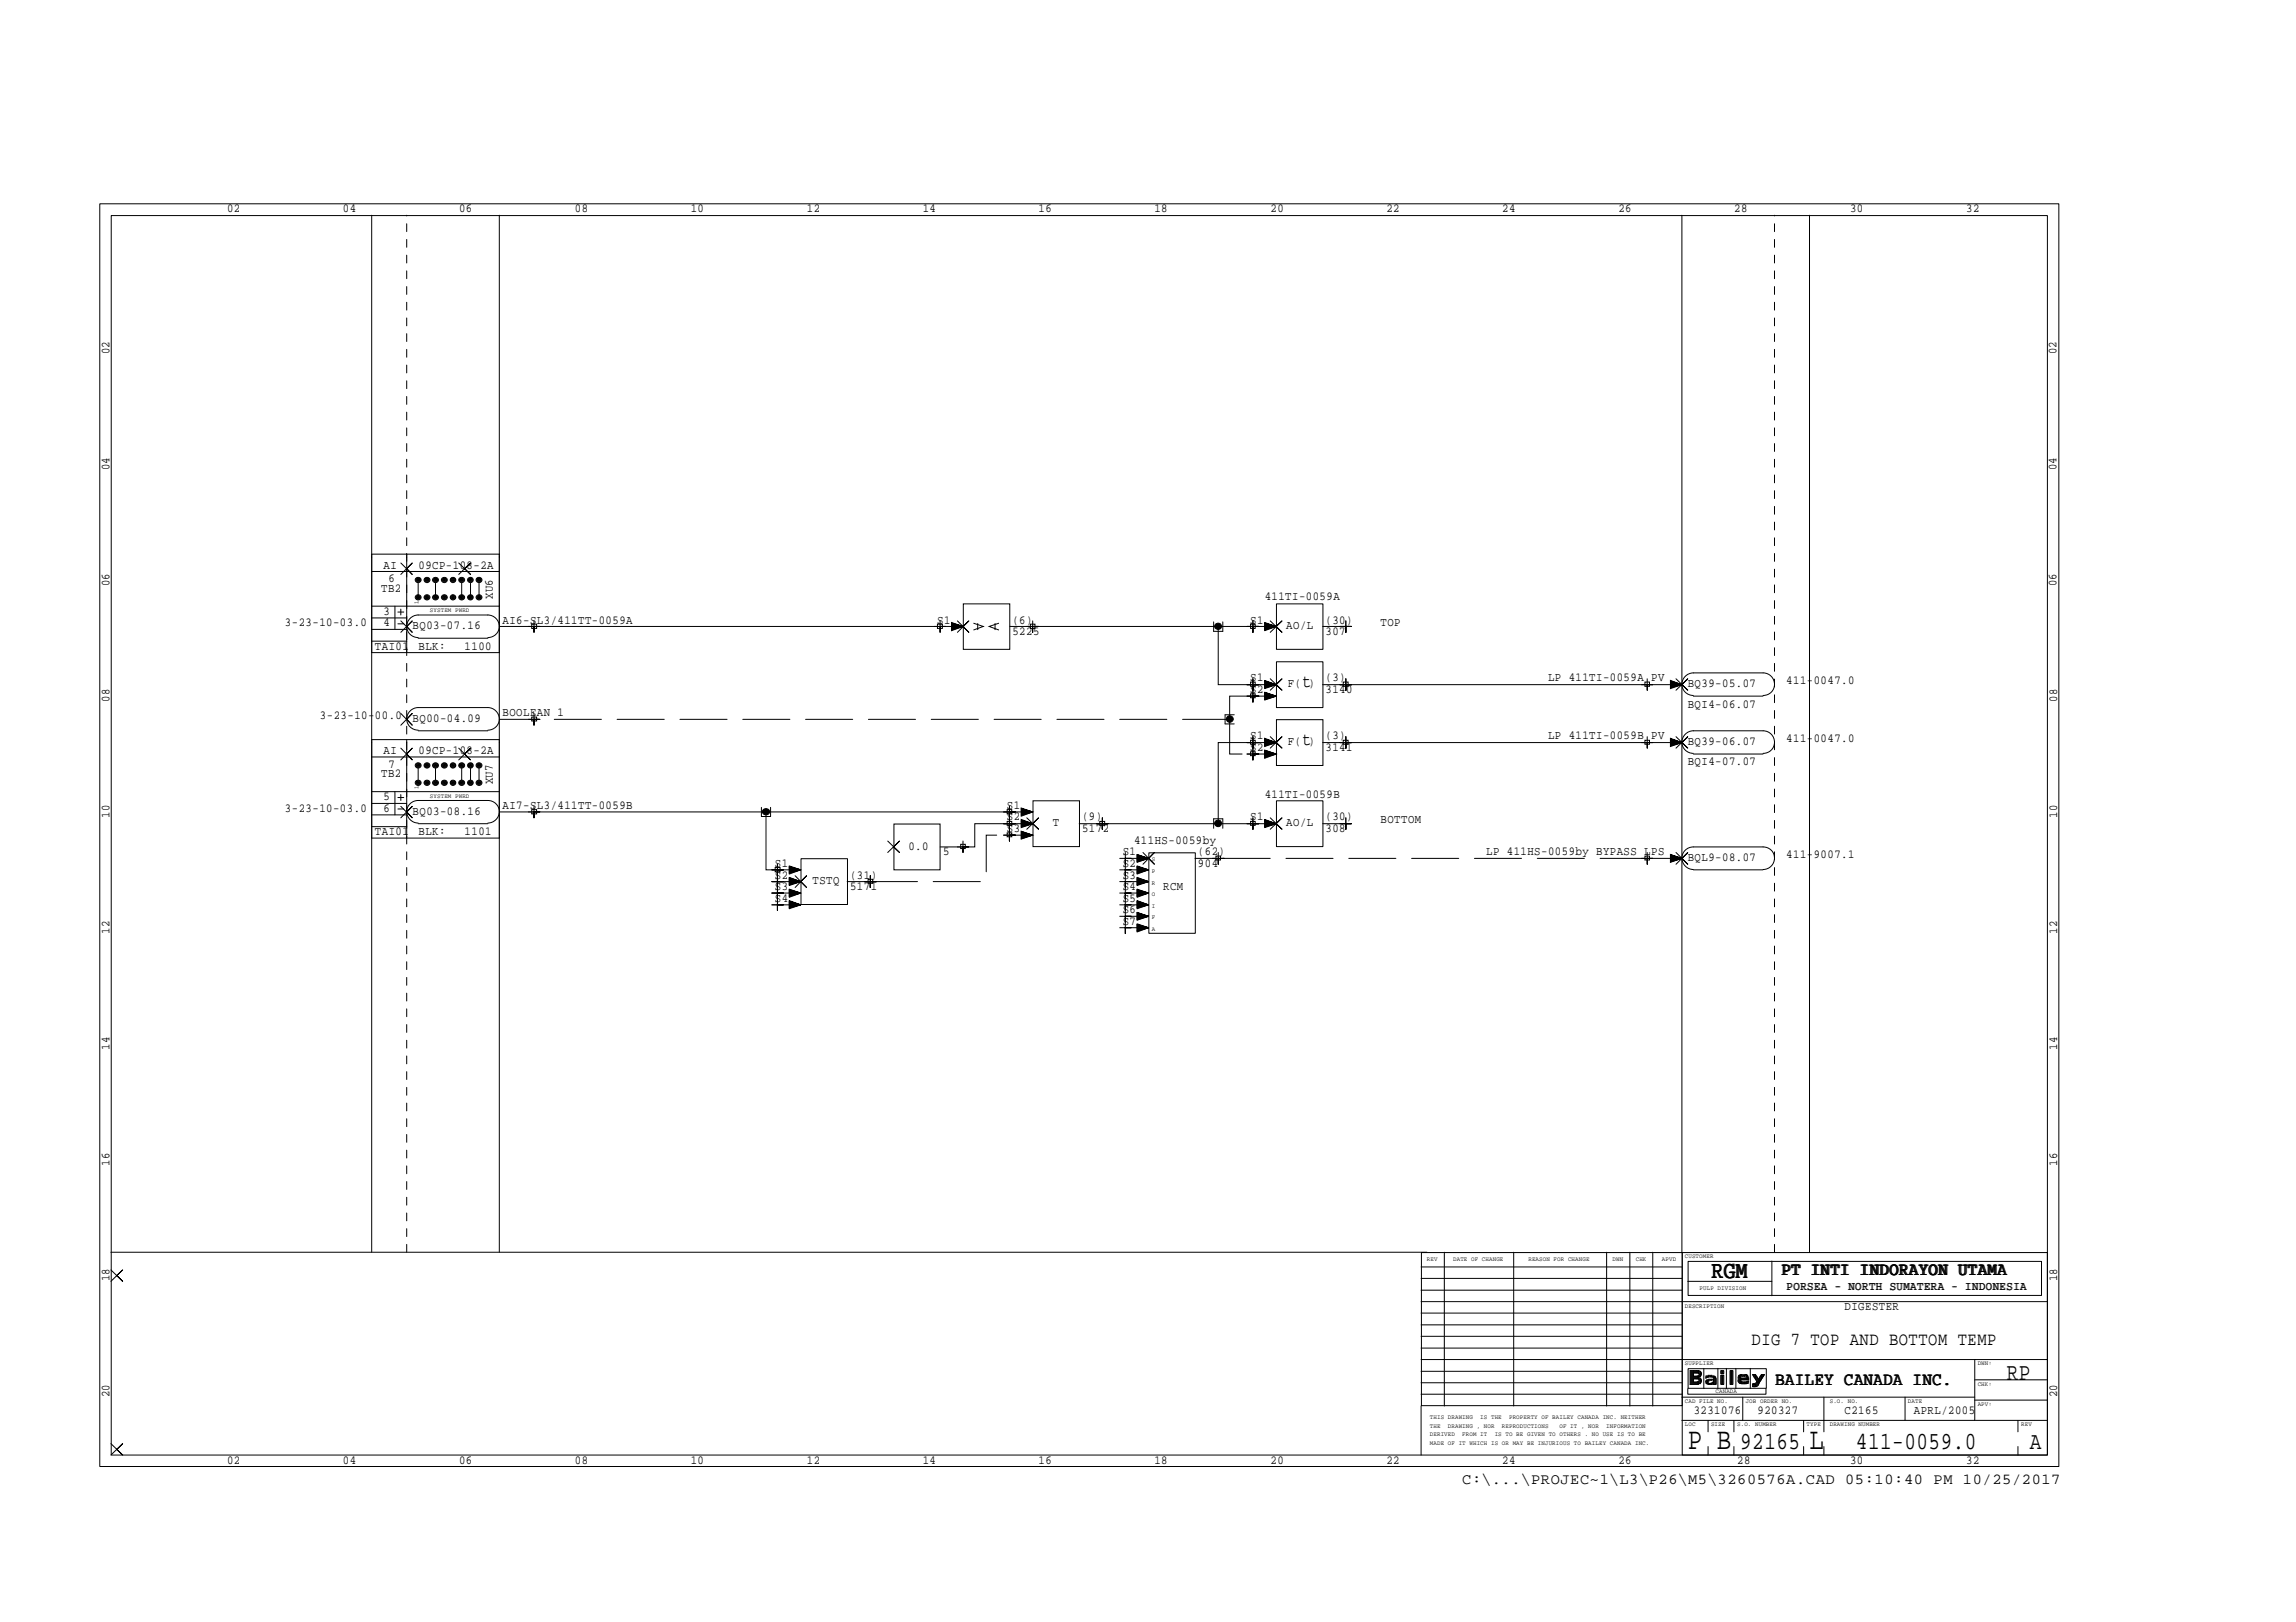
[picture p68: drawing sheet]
<svg xmlns="http://www.w3.org/2000/svg" width="297mm" height="210mm" viewBox="0 0 297 210" stroke-linecap="round" stroke-linejoin="round" font-family="sans-serif">
<defs><g id="words">
<g font-size="4">
<text x="218.4" y="187.5">P B</text>
<text x="234.1" y="187.5">L</text>
</g>
<g font-size="3.2">
<text x="221.4" y="165.4">RGM</text>
<text x="259.6" y="178.6">RP</text>
<text x="225.1" y="187.5">92165</text>
<text x="240.1" y="187.5">411-0059.0</text>
<text x="262.6" y="187.5">A</text>
</g>
<g font-size="2.4">
<text x="168.5" y="88.9">t</text>
<text x="168.5" y="96.4">t</text>
<text x="230.6" y="165.1">PT INTI INDORAYON UTAMA</text>
<text x="226.6" y="174">DIG 7 TOP AND BOTTOM TEMP</text>
<text x="229.7" y="179.3">BAILEY CANADA INC.</text>
</g>
<text font-size="2" x="189.2" y="192">C:\...\PROJEC~1\L3\P26\M5\3260576A.CAD 05:10:40 PM 10/25/2017</text>
<g font-size="1.6">
<text x="29.4" y="27.5">02</text>
<text x="44.4" y="27.5">04</text>
<text x="59.4" y="27.5">06</text>
<text x="74.4" y="27.5">08</text>
<text x="89.4" y="27.5">10</text>
<text x="104.4" y="27.5">12</text>
<text x="119.4" y="27.5">14</text>
<text x="134.4" y="27.5">16</text>
<text x="149.3" y="27.5">18</text>
<text x="164.4" y="27.5">20</text>
<text x="179.4" y="27.5">22</text>
<text x="194.3" y="27.5">24</text>
<text x="209.4" y="27.5">26</text>
<text x="224.4" y="27.5">28</text>
<text x="239.3" y="27.5">30</text>
<text x="254.4" y="27.5">32</text>
<text x="14.2" y="45.8" transform="rotate(-90 14.2 45.8)">02</text>
<text x="266.1" y="45.8" transform="rotate(-90 266.1 45.8)">02</text>
<text x="14.2" y="60.9" transform="rotate(-90 14.2 60.9)">04</text>
<text x="266.1" y="60.9" transform="rotate(-90 266.1 60.9)">04</text>
<text x="14.2" y="75.9" transform="rotate(-90 14.2 75.9)">06</text>
<text x="49.3" y="76.6">TB2</text>
<text x="49.6" y="73.6">AI</text>
<text x="50.2" y="75.4">6</text>
<text x="54.1" y="73.6">09CP-108-2A</text>
<text x="63.8" y="77.5" transform="rotate(-90 63.8 77.5)">XU6</text>
<text x="163.6" y="77.7">411TI-0059A</text>
<text x="266.1" y="75.9" transform="rotate(-90 266.1 75.9)">06</text>
<text x="36.9" y="81.1">3-23-10-03.0</text>
<text x="49.6" y="81.1">4</text>
<text x="49.6" y="79.6">3</text>
<text x="53.4" y="81.4">BQ03-07.16</text>
<text x="65" y="80.7">AI6-SL3/411TT-0059A</text>
<text x="121.2" y="80.7">S1</text>
<text x="131" y="80.7">(6)</text>
<text x="131" y="82.2">5225</text>
<text x="161.8" y="80.7">S1</text>
<text x="166.4" y="81.4">AO/L</text>
<text x="171.5" y="80.7">(30)</text>
<text x="171.5" y="82.2">307</text>
<text x="178.6" y="81.1">TOP</text>
<text x="48.5" y="84.1">TAI01</text>
<text x="54.1" y="84.1">BLK:</text>
<text x="60.1" y="84.1">1100</text>
<text x="161.8" y="89.7">S2</text>
<text x="161.8" y="88.2">S1</text>
<text x="166.6" y="88.9">F( )</text>
<text x="171.5" y="88.2">(3)</text>
<text x="171.5" y="89.7">3140</text>
<text x="200.3" y="88.2">LP 411TI-0059A PV</text>
<text x="218.4" y="88.9">BQ39-05.07</text>
<text x="231.1" y="88.6">411-0047.0</text>
<text x="14.2" y="90.8" transform="rotate(-90 14.2 90.8)">08</text>
<text x="41.4" y="93">3-23-10-00.0</text>
<text x="53.4" y="93.4">BQ00-04.09</text>
<text x="65" y="92.7">BOOLEAN 1</text>
<text x="161.8" y="95.7">S1</text>
<text x="171.5" y="95.7">(3)</text>
<text x="200.3" y="95.7">LP 411TI-0059B PV</text>
<text x="218.4" y="91.6">BQI4-06.07</text>
<text x="266.1" y="90.8" transform="rotate(-90 266.1 90.8)">08</text>
<text x="49.3" y="100.6">TB2</text>
<text x="49.6" y="97.6">AI</text>
<text x="50.2" y="99.4">7</text>
<text x="54.1" y="97.6">09CP-108-2A</text>
<text x="63.8" y="101.5" transform="rotate(-90 63.8 101.5)">XU7</text>
<text x="161.8" y="97.2">S2</text>
<text x="166.6" y="96.4">F( )</text>
<text x="171.5" y="97.2">3141</text>
<text x="218.4" y="99.1">BQI4-07.07</text>
<text x="218.4" y="96.4">BQ39-06.07</text>
<text x="231.1" y="96.1">411-0047.0</text>
<text x="14.2" y="105.8" transform="rotate(-90 14.2 105.8)">10</text>
<text x="36.9" y="105.1">3-23-10-03.0</text>
<text x="49.6" y="105.1">6</text>
<text x="49.6" y="103.5">5</text>
<text x="53.4" y="105.5">BQ03-08.16</text>
<text x="65" y="104.7">AI7-SL3/411TT-0059B</text>
<text x="130.3" y="107.7">S3</text>
<text x="130.3" y="106.2">S2</text>
<text x="130.3" y="104.7">S1</text>
<text x="136.2" y="106.9">T</text>
<text x="140" y="106.2">(9)</text>
<text x="140" y="107.7">5172</text>
<text x="161.8" y="106.2">S1</text>
<text x="163.6" y="103.2">411TI-0059B</text>
<text x="166.4" y="106.9">AO/L</text>
<text x="171.5" y="107.7">308</text>
<text x="171.5" y="106.2">(30)</text>
<text x="178.6" y="106.6">BOTTOM</text>
<text x="266.1" y="105.8" transform="rotate(-90 266.1 105.8)">10</text>
<text x="48.5" y="108.1">TAI01</text>
<text x="54.1" y="108.1">BLK:</text>
<text x="60.1" y="108.1">1101</text>
<text x="100.2" y="113.7">S2</text>
<text x="100.2" y="112.2">S1</text>
<text x="110" y="113.7">(31)</text>
<text x="117.5" y="109.9">0.0</text>
<text x="122" y="110.7">5</text>
<text x="145.2" y="113.7">S3</text>
<text x="145.2" y="112.2">S2</text>
<text x="145.2" y="110.7">S1</text>
<text x="146.7" y="109.2">411HS-0059by</text>
<text x="155" y="110.7">(62)</text>
<text x="155" y="112.2">904</text>
<text x="192.3" y="110.7">LP 411HS-0059by BYPASS LPS</text>
<text x="218.4" y="111.4">BQL9-08.07</text>
<text x="231.1" y="111.1">411-9007.1</text>
<text x="100.2" y="116.7">S4</text>
<text x="100.2" y="115.2">S3</text>
<text x="105.1" y="114.4">TSTQ</text>
<text x="110" y="115.2">5171</text>
<text x="145.2" y="119.7">S7</text>
<text x="145.2" y="118.2">S6</text>
<text x="145.2" y="116.7">S5</text>
<text x="145.2" y="115.2">S4</text>
<text x="150.5" y="115.2">RCM</text>
<text x="14.2" y="120.9" transform="rotate(-90 14.2 120.9)">12</text>
<text x="266.1" y="120.9" transform="rotate(-90 266.1 120.9)">12</text>
<text x="14.2" y="135.8" transform="rotate(-90 14.2 135.8)">14</text>
<text x="266.1" y="135.8" transform="rotate(-90 266.1 135.8)">14</text>
<text x="14.2" y="150.8" transform="rotate(-90 14.2 150.8)">16</text>
<text x="266.1" y="150.8" transform="rotate(-90 266.1 150.8)">16</text>
<text x="14.2" y="165.8" transform="rotate(-90 14.2 165.8)">18</text>
<text x="231.2" y="166.9">PORSEA - NORTH SUMATERA - INDONESIA</text>
<text x="266.1" y="165.8" transform="rotate(-90 266.1 165.8)">18</text>
<text x="238.6" y="169.5">DIGESTER</text>
<text x="14.2" y="180.8" transform="rotate(-90 14.2 180.8)">20</text>
<text x="219.1" y="183">3231076</text>
<text x="227.4" y="183">920327</text>
<text x="238.6" y="183">C2165</text>
<text x="247.6" y="183">APRL/2005</text>
<text x="266.1" y="180.8" transform="rotate(-90 266.1 180.8)">20</text>
<text x="29.4" y="189.4">02</text>
<text x="44.4" y="189.4">04</text>
<text x="59.4" y="189.4">06</text>
<text x="74.4" y="189.4">08</text>
<text x="89.4" y="189.4">10</text>
<text x="104.4" y="189.4">12</text>
<text x="119.4" y="189.4">14</text>
<text x="134.4" y="189.4">16</text>
<text x="149.3" y="189.4">18</text>
<text x="164.4" y="189.4">20</text>
<text x="179.4" y="189.4">22</text>
<text x="194.3" y="189.4">24</text>
<text x="209.4" y="189.4">26</text>
<text x="224.7" y="189.4">28</text>
<text x="239.3" y="189.4">30</text>
<text x="254.4" y="189.4">32</text>
</g>
<g font-size=".8">
<text x="54.1" y="78.1" transform="rotate(-90 54.1 78.1)">1</text>
<text x="55.6" y="79.2">SYSTEM PWRD</text>
<text x="54.1" y="102.1" transform="rotate(-90 54.1 102.1)">1</text>
<text x="55.6" y="103.3">SYSTEM PWRD</text>
<text x="149" y="113">P</text>
<text x="149" y="111.5">S</text>
<text x="149" y="119">F</text>
<text x="149" y="117.5">I</text>
<text x="149" y="116">O</text>
<text x="149" y="114.5">R</text>
<text x="149" y="120.5">A</text>
<text x="184.6" y="163.2">REV</text>
<text x="188" y="163.2">DATE OF CHANGE</text>
<text x="197.7" y="163.2">REASON FOR CHANGE</text>
<text x="208.6" y="163.2">DWN</text>
<text x="211.6" y="163.2">CHK</text>
<text x="215" y="163.2">APVD</text>
<text x="218" y="162.9">CUSTOMER</text>
<text x="219.9" y="167">PULP DIVISION</text>
<text x="218" y="169.2">DESCRIPTION</text>
<text x="218" y="176.7">SUPPLIER</text>
<text x="255.9" y="179.3">CHK:</text>
<text x="255.9" y="176.7">DWN:</text>
<text x="185" y="185.8">DERIVED</text>
<text x="185" y="184.7">THE</text>
<text x="185" y="183.6">THIS DRAWING</text>
<text x="187.3" y="184.7">DRAWING , NOR</text>
<text x="189.2" y="185.8">FROM IT</text>
<text x="191.5" y="183.6">IS THE</text>
<text x="193.4" y="185.8">IS TO BE GIVEN TO OTHERS . NO USE IS TO BE</text>
<text x="194.3" y="184.7">REPRODUCTIONS</text>
<text x="195.2" y="183.6">PROPERTY OF BAILEY CANADA INC. NEITHER</text>
<text x="201.8" y="184.7">OF IT , NOR</text>
<text x="207.8" y="184.7">INFORMATION</text>
<text x="218" y="184.6">LOC</text>
<text x="218" y="181.6">CAD FILE NO.</text>
<text x="221.4" y="184.6">SIZE</text>
<text x="222" y="180.3">CANADA</text>
<text x="224.7" y="184.6">S.O. NUMBER</text>
<text x="225.8" y="181.6">JOB ORDER NO.</text>
<text x="233.7" y="184.6">TYPE</text>
<text x="236.7" y="184.6">DRAWING NUMBER</text>
<text x="236.7" y="181.6">S.O. NO.</text>
<text x="246.8" y="181.6">DATE</text>
<text x="255.9" y="181.9">APV:</text>
<text x="261.5" y="184.6">REV</text>
<text x="185" y="187">MADE OF IT WHICH IS OR MAY BE INJURIOUS TO BAILEY CANADA INC.</text>
</g>
</g></defs>
<g fill="none" stroke="#000" stroke-width=".13">
<path d="M12.9 26.4h253.5v163.4h-253.5zM14.4 27.9h250.5v160.4h-250.5zM48.1 27.9v134.2M64.6 27.9v134.2M217.6 27.9v134.2M234.1 27.9v134.2M48.1 78.4h16.5M48.1 74h16.5M48.1 71.7h16.5M48.1 80h4.5M51.1 78.4v3M51.5 79.2h.7"/>
<path d="M51.9 72.9l1.4 1.4-.7-.7 .7-.7-1.4 1.4M51.9 78.8v.8M52.6 71.7v12.8M53.9 77.2h.4v.2h-.4zM53.9 74.9h.4v.3h-.4zM54 77.2h.1l.2 .1-.2 .1h-.1zM54 75h.2l.1 .1h-.3zM54 77.3h.2zM54 75l.2 .1zM54.1 75.5v1.5M55.1 77.2l.1-.1 .3 .2-.3 .2-.2-.2zM55.1 74.9h.3v.3h-.3l-.1-.1z"/>
<path d="M55.1 77.2h.2v.2h-.2zM55.1 75h.2v.1h-.2zM55.2 77.3h.1zM55.2 75l.1 .1zM56.2 77.2l.1-.1 .3 .2-.3 .2-.1-.1zM56.2 74.9h.3l.1 .2-.3 .1h-.1zM56.2 77.2h.1l.2 .1-.2 .1h-.1zM56.2 75h.3v.1h-.3zM56.3 77.3h.1zM56.3 75l.1 .1h-.1zM56.3 75.5v1.5M57.3 77.2h.3v.2h-.3z"/>
<path d="M57.3 74.9h.3v.3h-.3zM57.4 77.2h.2v.2h-.2zM57.4 75h.2v.1h-.2zM57.4 77.3h.2zM57.4 75l.2 .1zM58.4 77.2l.2-.1 .2 .2-.2 .2-.2-.2zM58.4 74.9h.4v.2l-.2 .1h-.2v-.1zM58.5 77.2h.1l.2 .1-.2 .1h-.1zM58.5 75h.2l.1 .1h-.3zM58.5 77.3h.2zM58.5 75l.2 .1h-.1zM59.3 72.9l1.6 1.4-.8-.7 .8-.7-1.6 1.4"/>
<path d="M59.6 77.2h.3v.2h-.3zM59.6 74.9h.3v.3h-.3zM59.6 77.2h.1l.2 .1-.2 .1-.1-.1zM59.6 75h.2l.1 .1h-.3zM59.6 77.3h.2zM59.7 75l.1 .1zM59.7 75.5v1.5M60.7 77.2l.2-.1 .2 .2-.2 .2-.3-.2zM60.7 74.9h.3v.3h-.3l-.1-.1zM60.8 77.2h.2v.2h-.2zM60.8 75h.2v.1h-.2zM60.8 77.3h.1z"/>
<path d="M60.8 75l.1 .1zM60.9 75.5v1.5M61.8 77.2h.3v.2h-.3zM61.8 74.9h.3v.3h-.3zM61.9 77.2h.1l.1 .1-.1 .1h-.1zM61.9 75h.2v.1h-.2zM61.9 77.3h.2zM61.9 75l.2 .1zM62 75.5v1.5M124.6 78.1h6v5.9h-6zM165.1 78.1h6.1v5.9h-6.1zM48.1 98h16.5"/>
<path d="M48.1 95.7h16.5M48.1 84.5h16.5M48.1 83h4.5M48.1 81.4h4.5M51.5 80.7h.7M51.9 92.3l1.4 1.6-.7-.8 .7-.8-1.4 1.6M51.9 96.8l1.4 1.5-.7-.7 .7-.8-1.4 1.5M51.9 80.3l1.4 1.5-.7-.7 .7-.8-1.4 1.5M52.6 95.7v12.8M53.9 98.9h.4v.3h-.4zM54 99h.2l.1 .1h-.3zM54 99l.2 .1z"/>
<path d="M54.1 94.5a1.46 1.46 0 0 1-1.5-1.5 1.46 1.46 0 0 1 1.5-1.4h9a1.46 1.46 0 0 1 1.5 1.4 1.46 1.46 0 0 1-1.5 1.5M54.1 82.5a1.46 1.46 0 0 1-1.5-1.5 1.46 1.46 0 0 1 1.5-1.4h9a1.46 1.46 0 0 1 1.5 1.4 1.46 1.46 0 0 1-1.5 1.5M54.1 94.6h9M54.1 99.4v1.6M54.1 82.6h9M55.1 98.9h.3v.3h-.3l-.1-.1zM55.1 99h.2v.1h-.2zM55.2 99l.1 .1zM56.2 98.9h.3l.1 .2-.3 .1h-.1zM56.2 99h.3v.1h-.3zM56.3 99l.1 .1h-.1zM56.3 99.4v1.6"/>
<path d="M57.3 98.9h.3v.3h-.3zM57.4 99h.2v.1h-.2zM57.4 99l.2 .1zM58.4 98.9h.4v.2l-.2 .1h-.2v-.1zM58.5 99h.2l.1 .1h-.3zM58.5 99l.2 .1h-.1zM59.3 96.8l1.6 1.5-.8-.7 .8-.8-1.6 1.5M59.6 98.9h.3v.3h-.3zM59.6 99h.2l.1 .1h-.3zM59.7 99l.1 .1zM59.7 99.4v1.6M60.7 98.9h.3v.3h-.3l-.1-.1z"/>
<path d="M60.8 99h.2v.1h-.2zM60.8 99l.1 .1zM60.9 99.4v1.6M61.8 98.9h.3v.3h-.3zM61.9 99h.2v.1h-.2zM61.9 99l.2 .1zM62 99.4v1.6M64.6 93.1h4.5M68.8 92.8h.6v.5h-.6zM68.8 80.8h.6v.5h-.6zM69.1 92.3v1.6v-.8h.7h-1.4M69.1 80.3v1.5v-.7h.7h-1.4"/>
<path d="M121.3 80.8h.6v.5h-.6zM121.6 80.3v1.5v-.7h.7h-1.4M123.1 81.4l1.5-.3-1.5 .4M123.1 81.3l1.5-.2-1.5 .3M123.1 81.2l1.5-.1-1.5 .1M123.1 81l1.5 .1h-60M123.1 80.9l1.5 .2-1.5-.2M123.1 80.7l1.5 .4-1.5-.3M123.1 80.6l1.5 .5-1.5 .5v-1l1.5 .5M123.9 80.3l1.4 1.5-.7-.7 .7-.8-1.4 1.5M125.9 80.6l1.3 .5-1.3 .4M126.5 80.6v.9"/>
<path d="M128.7 80.6v.9M129.2 80.6l-1.2 .5 1.2 .4M133.3 80.8h.6v.5h-.6zM133.6 80.3v1.5v-.7h.8h-1.6M157 80.5v1.2h1.2v-1.2M157.6 81.1v7.5h7.5l-1.5-.1M159.7 92.5h-1.2v1.2h1.2M161.8 88.3h.6v.5h-.6zM161.8 89.8h.6v.5h-.6zM161.8 95.8h.6v.5h-.6zM161.8 97.3h.6v.5h-.6zM161.8 80.8h.6v.5h-.6z"/>
<path d="M162.1 87.8v1.5v-.7h.8h-1.6M162.1 89.3v1.5v-.7h.8h-1.6M162.1 95.3v1.5v-.7h.8h-1.6M162.1 96.8v1.5v-.7h.8h-1.6M162.1 80.3v1.5v-.7h.8h-1.6M163.6 96l1.5 .1h-7.5v10.5M163.6 90.5l1.5-.4-1.5 .5M163.6 90.3l1.5-.2-1.5 .3M163.6 90.2l1.5-.1-1.5 .2M163.6 90l1.5 .1h-3M163.6 89.9l1.5 .2-1.5-.2M163.6 89.7l1.5 .4-1.5-.3"/>
<path d="M163.6 89.6l1.5 .5-1.5 .5v-1l1.5 .5M163.6 88.9l1.5-.3-1.5 .4M163.6 88.8l1.5-.2-1.5 .3M163.6 88.6h1.5l-1.5 .1M163.6 88.3l1.5 .3-1.5-.2M163.6 88.2l1.5 .4-1.5-.3M163.6 88.1l1.5 .5-1.5 .5v-1l1.5 .5M163.6 98l1.5-.4-1.5 .4M163.6 97.8l1.5-.2-1.5 .3M163.6 97.7l1.5-.1-1.5 .1M163.6 97.5l1.5 .1h-3M163.6 97.4l1.5 .2-1.5-.1"/>
<path d="M163.6 97.2l1.5 .4-1.5-.3M163.6 97.1l1.5 .5-1.5 .5v-1l1.5 .5M163.6 96.5l1.5-.4-1.5 .4M163.6 96.3l1.5-.2-1.5 .3M163.6 96.1h1.5l-1.5 .1M163.6 95.8l1.5 .3-1.5-.2M163.6 95.7l1.5 .4-1.5-.3M163.6 95.6l1.5 .5-1.5 .5v-1.1l1.5 .6M163.6 81.4l1.5-.3-1.5 .4M163.6 81.3l1.5-.2-1.5 .3M163.6 81.2l1.5-.1-1.5 .1M163.6 81l1.5 .1h-34.5"/>
<path d="M163.6 80.9l1.5 .2-1.5-.2M163.6 80.7l1.5 .4-1.5-.3M163.6 80.6l1.5 .5-1.5 .5v-1l1.5 .5M164.3 87.8l1.6 1.5-.8-.7 .8-.8-1.6 1.5M164.3 95.3l1.6 1.5-.8-.7 .8-.8-1.6 1.5M164.3 80.3l1.6 1.5-.8-.7 .8-.8-1.6 1.5M165.1 85.6h6.1v6h-6.1zM165.1 93.1h6.1v6h-6.1zM171.1 81.1h3M173.8 88.3h.6v.5h-.6zM173.8 95.8h.6v.5h-.6zM174.1 87.8v1.5v-.7h.7h-1.4"/>
<path d="M174.1 95.3v1.5v-.7h.7h-1.4M174.1 80.3v1.5v-.7h.7h-1.4M212.8 95.8h.6v.5h-.6zM212.8 88.3h.6v.5h-.6zM213.1 95.3v1.5v-.7h.7h-1.5M213.1 87.8v1.5v-.7h.7h-1.5M216.1 96.5l1.5-.4-1.5 .4M216.1 96.3l1.5-.2-1.5 .3M216.1 96.1h1.5l-1.5 .1M216.1 96l1.5 .1h-1.5M216.1 95.8l1.5 .3-1.5-.2M216.1 95.7l1.5 .4-1.5-.3"/>
<path d="M216.1 95.6l1.5 .5-1.5 .5v-1.1l1.5 .6h-46.5M216.1 88.9l1.5-.3-1.5 .4M216.1 88.8l1.5-.2-1.5 .3M216.1 88.6h1.5l-1.5 .1M216.1 88.5l1.5 .1h-1.5M216.1 88.3l1.5 .3-1.5-.2M216.1 88.2l1.5 .4-1.5-.3M216.1 88.1l1.5 .5-1.5 .5v-1l1.5 .5h-46.5M216.8 95.3l1.6 1.5-.8-.7 .8-.8-1.6 1.5M216.8 87.8l1.6 1.5-.8-.7 .8-.8-1.6 1.5M219.1 97.5a1.46 1.46 0 0 1-1.5-1.5 1.46 1.46 0 0 1 1.5-1.4h9a1.46 1.46 0 0 1 1.5 1.4 1.46 1.46 0 0 1-1.5 1.5M219.1 90a1.46 1.46 0 0 1-1.5-1.5 1.46 1.46 0 0 1 1.5-1.4h9a1.46 1.46 0 0 1 1.5 1.4 1.46 1.46 0 0 1-1.5 1.5"/>
<path d="M219.1 97.6h9M219.1 90.1h9M48.1 102.4h16.5M48.1 108.5h16.5M48.1 107h4.5M48.1 104h4.5M48.1 105.5h4.5M51.1 102.4v3.1M51.5 104.7h.7M51.5 103.2h.7M51.9 104.4l1.4 1.4-.7-.7 .7-.7-1.4 1.4M51.9 102.8v.8"/>
<path d="M53.9 101.2h.4v.2h-.4zM54 101.2h.2l.1 .1-.3 .1zM54 101.3h.2zM54.1 106.5a1.46 1.46 0 0 1-1.5-1.4 1.46 1.46 0 0 1 1.5-1.5h9a1.46 1.46 0 0 1 1.5 1.5 1.46 1.46 0 0 1-1.5 1.4M54.1 106.6h9M55.1 101.2h.3v.2h-.3l-.1-.1zM55.1 101.2h.2v.2h-.2zM55.2 101.3h.1zM56.2 101.2h.3l.1 .1-.3 .2-.1-.1zM56.2 101.2h.3v.1l-.3 .1zM56.3 101.3h.1h-.1zM57.3 101.2h.3v.2h-.3z"/>
<path d="M57.4 101.2h.2v.2h-.2zM57.4 101.3h.2zM58.4 101.2h.4v.1l-.2 .2-.2-.1v-.1zM58.5 101.2h.2l.1 .1-.3 .1zM58.5 101.3h.2h-.1zM59.6 101.2h.3v.2h-.3zM59.6 101.2h.2l.1 .1-.3 .1zM59.7 101.3h.1zM60.7 101.2h.3v.2h-.3l-.1-.1zM60.8 101.2h.2v.2h-.2zM60.8 101.3h.1zM61.8 101.2h.3v.2h-.3z"/>
<path d="M61.9 101.2h.2v.1l-.2 .1zM61.9 101.3h.2zM68.8 104.8h.6v.5h-.6zM69.1 104.4v1.4v-.7h.7h-1.4M98.5 104.5v1.2h1.2v-1.2M99.1 105.1v7.5h4.5l-1.5-.1M100.3 112.3h.6v.5h-.6zM100.6 113.3v1.6v-.8h.7h-1.4M100.6 111.8v1.5v-.7h.7h-1.4M100.6 114.9v1.4v-.7h.7h-1.4M100.6 116.3v1.5v-.7h.7h-1.4M102.1 117.4l1.5-.3-1.5 .4"/>
<path d="M102.1 117.3l1.5-.2-1.5 .3M102.1 117.1h1.5l-1.5 .1M102.1 117l1.5 .1h-3M102.1 116.8l1.5 .3-1.5-.2M102.1 116.7l1.5 .4-1.5-.3M102.1 116.6l1.5 .5-1.5 .5v-1.1l1.5 .6M102.1 112.9l1.5-.3-1.5 .4M102.1 112.8l1.5-.2-1.5 .3M102.1 112.6h1.5l-1.5 .1M102.1 112.4l1.5 .2-1.5-.2M102.1 112.2l1.5 .4-1.5-.3M102.1 112.1l1.5 .5-1.5 .5v-1l1.5 .5"/>
<path d="M102.1 116l1.5-.4-1.5 .4M102.1 115.8l1.5-.2-1.5 .3M102.1 115.7l1.5-.1-1.5 .1M102.1 115.5l1.5 .1h-3M102.1 115.4l1.5 .2-1.5-.2M102.1 115.2l1.5 .4-1.5-.3M102.1 115.1l1.5 .5-1.5 .5v-1l1.5 .5M102.1 114.5l1.5-.4-1.5 .4M102.1 114.3l1.5-.2-1.5 .3M102.1 114.2l1.5-.1-1.5 .1M102.1 114l1.5 .1h-3M102.1 113.8l1.5 .3-1.5-.2"/>
<path d="M102.1 113.7l1.5 .4-1.5-.3M102.1 113.6l1.5 .5-1.5 .5v-1.1l1.5 .6M102.9 113.3l1.4 1.6-.7-.8 .7-.8-1.4 1.6M103.6 111.1h6v6h-6zM109.6 114.1h3M112.3 113.8h.6v.5h-.6zM112.6 113.3v1.6v-.8h.8h-1.6M114.8 108.8l1.6 1.5-.8-.7 .8-.8-1.6 1.5M115.7 106.6h5.9v6h-5.9zM124.3 109.3h.6v.5h-.6zM124.6 108.8v1.5v-.7h.7h-1.4M130.3 104.8h.6v.5h-.6z"/>
<path d="M130.3 106.3h.6v.5h-.6zM130.3 107.8h.6v.5h-.6zM130.6 105.8v1.5v-.7h.8h-1.6M130.6 104.4v1.4v-.7h.8h-1.6M130.6 107.3v1.5v-.7h.8h-1.6M132.1 106.5l1.5 .1h-7.5v3h-4.5M132.1 105.5l1.5-.4-1.5 .4M132.1 105.3l1.5-.2-1.5 .3M132.1 105.2l1.5-.1-1.5 .1M132.1 105l1.5 .1h-69M132.1 104.9l1.5 .2-1.5-.2M132.1 104.7l1.5 .4-1.5-.3"/>
<path d="M132.1 104.6l1.5 .5-1.5 .5v-1l1.5 .5M132.1 108.5l1.5-.4-1.5 .4M132.1 108.3l1.5-.2-1.5 .3M132.1 108.2l1.5-.1-1.5 .1M132.1 108l1.5 .1h-3M132.1 107.9l1.5 .2-1.5-.2M132.1 107.7l1.5 .4-1.5-.3M132.1 107.6l1.5 .5-1.5 .5v-1l1.5 .5M132.1 107l1.5-.4-1.5 .4M132.1 106.8l1.5-.2-1.5 .3M132.1 106.6h1.5l-1.5 .1M132.1 106.3l1.5 .3-1.5-.2"/>
<path d="M132.1 106.2l1.5 .4-1.5-.3M132.1 106.1l1.5 .5-1.5 .5v-1.1l1.5 .6M132.8 105.8l1.6 1.5-.8-.7 .8-.8-1.6 1.5M133.6 103.6h6.1v6h-6.1zM142.3 106.3h.6v.5h-.6zM142.6 105.8v1.5v-.7h.7h-1.4M145.6 110.3v1.5v-.7h.7h-1.4M145.6 111.8v1.5v-.7h.7h-1.4M145.6 113.3v1.6v-.8h.7h-1.4M145.6 114.9v1.4v-.7h.7h-1.4M145.6 116.3v1.5v-.7h.7h-1.4M145.6 117.8v1.5v-.7h.7h-1.4"/>
<path d="M145.6 119.3v1.5v-.7h.7h-1.4M147.1 119.8l1.5 .3-1.5-.2M147.1 119.7l1.5 .4-1.5-.3M147.1 119.6l1.5 .5-1.5 .5v-1.1l1.5 .6M147.1 119l1.5-.4-1.5 .4M147.1 118.8l1.5-.2-1.5 .3M147.1 118.7l1.5-.1-1.5 .1M147.1 118.5l1.5 .1h-3M147.1 118.4l1.5 .2-1.5-.2M147.1 118.2l1.5 .4-1.5-.3M147.1 118.1l1.5 .5-1.5 .5v-1l1.5 .5M147.1 117.4l1.5-.3-1.5 .4"/>
<path d="M147.1 117.3l1.5-.2-1.5 .3M147.1 117.1h1.5l-1.5 .1M147.1 117l1.5 .1h-3M147.1 116.8l1.5 .3-1.5-.2M147.1 116.7l1.5 .4-1.5-.3M147.1 116.6l1.5 .5-1.5 .5v-1.1l1.5 .6M147.1 116l1.5-.4-1.5 .4M147.1 115.8l1.5-.2-1.5 .3M147.1 115.7l1.5-.1-1.5 .1M147.1 115.5l1.5 .1h-3M147.1 115.4l1.5 .2-1.5-.2M147.1 115.2l1.5 .4-1.5-.3"/>
<path d="M147.1 115.1l1.5 .5-1.5 .5v-1l1.5 .5M147.1 114.5l1.5-.4-1.5 .4M147.1 114.3l1.5-.2-1.5 .3M147.1 114.2l1.5-.1-1.5 .1M147.1 114l1.5 .1h-3M147.1 113.8l1.5 .3-1.5-.2M147.1 113.7l1.5 .4-1.5-.3M147.1 113.6l1.5 .5-1.5 .5v-1.1l1.5 .6M147.1 112.9l1.5-.3-1.5 .4M147.1 112.8l1.5-.2-1.5 .3M147.1 112.6h1.5l-1.5 .1M147.1 112.5l1.5 .1h-3"/>
<path d="M147.1 112.4l1.5 .2-1.5-.2M147.1 112.2l1.5 .4-1.5-.3M147.1 112.1l1.5 .5-1.5 .5v-1l1.5 .5M147.1 111.5l1.5-.4-1.5 .4M147.1 111.3l1.5-.2-1.5 .3M147.1 111.2l1.5-.1-1.5 .1M147.1 111l1.5 .1h-3M147.1 110.9l1.5 .2-1.5-.2M147.1 110.7l1.5 .4-1.5-.3M147.1 110.6l1.5 .5-1.5 .5v-1l1.5 .5M147.9 110.3l1.4 1.5-.7-.7 .7-.8-1.4 1.5M148.6 110.4h6v10.4h-6z"/>
<path d="M154.6 111.1h3M157 107.2v-1.2h1.2v1.2M157.3 110.8h.6v.5h-.6zM157.6 110.3v1.5v-.7h.8h-1.6M161.8 106.3h.6v.5h-.6zM162.1 105.8v1.5v-.7h.8h-1.6M163.6 107l1.5-.4-1.5 .4M163.6 106.8l1.5-.2-1.5 .3M163.6 106.6h1.5l-1.5 .1M163.6 106.5l1.5 .1h-25.5M163.6 106.3l1.5 .3-1.5-.2M163.6 106.2l1.5 .4-1.5-.3"/>
<path d="M163.6 106.1l1.5 .5-1.5 .5v-1.1l1.5 .6M164.3 105.8l1.6 1.5-.8-.7 .8-.8-1.6 1.5M165.1 103.6h6.1v6h-6.1zM171.1 106.6h3M174.1 105.8v1.5v-.7h.7h-1.4M212.8 110.8h.6v.5h-.6zM213.1 110.3v1.5v-.7h.7h-1.5M216.1 111.5l1.5-.4-1.5 .4M216.1 111.3l1.5-.2-1.5 .3M216.1 111.2l1.5-.1-1.5 .1M216.1 111l1.5 .1h-1.5M216.1 110.9l1.5 .2-1.5-.2"/>
<path d="M216.1 110.7l1.5 .4-1.5-.3M216.1 110.6l1.5 .5-1.5 .5v-1l1.5 .5h-4.5M216.8 110.3l1.6 1.5-.8-.7 .8-.8-1.6 1.5M219.1 112.5a1.46 1.46 0 0 1-1.5-1.4 1.46 1.46 0 0 1 1.5-1.5h9a1.46 1.46 0 0 1 1.5 1.5 1.46 1.46 0 0 1-1.5 1.4M219.1 112.6h9M147.1 120.4l1.5-.3-1.5 .4M147.1 120.3l1.5-.2-1.5 .3M147.1 120.1h1.5l-1.5 .1M147.1 120l1.5 .1h-3M14.3 164.3l1.6 1.5-.8-.7 .8-.8-1.6 1.5M14.3 162.1h170.3M183.9 178.9h33.7"/>
<path d="M183.9 177.5h33.7M183.9 175.9h80.9M183.9 174.5h33.7M183.9 172.9h33.7M183.9 171.4h33.7M183.9 169.9h33.7M183.9 168.4h80.9M183.9 167h33.7M183.9 165.4h33.7M183.9 164h33.7M183.9 162.1h33.7v19.8h-33.7zM186.9 162.1v19.8"/>
<path d="M195.8 162.1v19.8M207.9 162.1v19.8M210.9 162.1v19.8M213.8 162.1v19.8M217.6 162.1h47.3v26.2h-47.3zM218.4 179.7v.7h10.1v-.7M218.4 165.8h10.8M218.4 163.2h45.7v4.4h-45.7zM218.4 177.1h10.1v2.6h-10.1zM218.7 177.4v1.8M218.8 177.4v1.8M218.9 177.4v1.8"/>
<path d="M219 177.4v1.8M219.1 177.4v1.8M219.2 177.4v.3M219.2 178.1v.3M219.2 178.9v.3M219.3 177.4v.3M219.3 178.1v.3M219.3 178.9v.3M219.4 177.4v.3M219.4 178.1v.3M219.4 178.9v.3M219.5 177.4v.3"/>
<path d="M219.5 178.1v.3M219.5 178.9v.3M219.6 177.7h-.5v.4h.5v.3M219.6 178.4h-.5v.5h.5v.3M219.6 178.4l.2 .2-.2 .2M219.6 177.7l.2 .1v.2l-.2 .1M219.6 177.4v.3M219.7 178.3a.41 .41 0 0 1 .4 .4 .41 .41 0 0 1-.5 .4M219.7 177.4a.41 .41 0 0 1 .4 .4 .41 .41 0 0 1-.5 .4M219.7 177.4h-1.1v1.8h1.1v-.3M219.7 177.4v.3M219.7 178.1v.3"/>
<path d="M219.7 177.4v.4M219.7 178.1v.4M219.7 178.8v.4M219.8 177.5v.7M219.8 178.4v.7M219.9 177.5v.7M219.9 178.4v.7M220 177.5v.7M220 178.4v.7M220 177.6v.5M220 178.5v.4M220.4 177.1v2.6"/>
<path d="M220.7 179l.5 .2M220.7 178.6v.4M220.8 179l-.1-.2 .2-.2v.5M220.8 178.1v.2M220.8 178.6v.5M220.9 178.1v.1M221 178v.2M221 178.6v.1M221 179v.2M221 178.5v.2M221.1 178.7l-.2 .1 .2 .1M221.1 178v.2"/>
<path d="M221.1 178.5v.2M221.1 179v.2M221.2 178v.1M221.2 178.5v.1M221.2 179v.2M221.3 178v.2M221.3 178.5v.1M221.3 179v.2M221.4 179.2v-.2v.2M221.4 178v.2M221.4 178.5v.1M221.5 178v.2"/>
<path d="M221.5 178.5v.1M221.5 178.9v.3M221.6 178.1v.1M221.6 178.5v.1M221.6 178.9v.2M221.7 179.1l-.5 .1M221.7 178.1v.2M221.7 178.5v.1M221.7 178.6l-.1 .3M221.7 178.1v.2l-.4-.1-.6 .2v-.3v.2M221.7 178.1l.2 .1 .1 .2M221.7 178.4v.8"/>
<path d="M221.8 178.2l-.1 .2M221.8 178.1v1.1M221.9 178.1v1.1M222 178.2v1M222 178.4v.8h-.3v-.3l-.4 .1h-.3M222.2 177.1v2.6M222.6 177.4h.4v.4h-.4zM222.6 178h.4v1.2h-.4zM222.7 177.4v.4M222.7 178v1.2M222.8 177.4v.4M222.8 178v1.2"/>
<path d="M222.9 177.4v.4M222.9 178v1.2M223.3 177.1v2.6M223.8 177.4h.4v1.8h-.4zM223.9 177.4v1.8M224 177.4v1.8M224.1 177.4v1.8M224.6 177.1v2.6M225 178.1v.8M225 178l.4-.1v.2M225 178l-.1 .2v.5M225 178v.9"/>
<path d="M225.1 178v1l-.3-.3M225.1 178.6a.6 .6 0 0 0 .7 .3v.2M225.1 178.1v.2M225.2 178.4h.7v.2M225.2 177.9v1.1M225.3 177.9v.2M225.3 178.4v.2M225.3 178.7v.4M225.3 178.2a.36 .36 0 0 1 .5 0M225.3 178.8v.3M225.4 178.4v.2M225.4 178.9v.2"/>
<path d="M225.5 177.9v.2M225.5 178.4v.2M225.5 178.9v.2M225.6 177.9v.2M225.6 178.4v.2M225.6 178.9v.2M225.7 177.9v.2M225.7 178.4v.2M225.7 178.9v.2M225.8 178.1v-.2l.3 .1v.6M225.8 178.4v.2M225.8 177.9v.2"/>
<path d="M225.8 178.9v.2M225.9 177.9v.3M225.9 178.9v.2M226 177.9v.7M226 178.9v.2M226 178l.1 .2v.2M226.1 178.8v.2M226.1 179l-.3 .1-.7-.1M226.1 178.1v.5M226.2 178.7l-.6 .2M226.2 178.3v.3h-1M226.2 178.7l-.1 .3v-.2"/>
<path d="M226.4 177.1v2.6M226.7 179.2v-.1h.3v.4M226.7 179.2v.3h.3M226.7 179.2h.5M226.8 177.9v.2M226.8 179.1v.4M226.9 177.9v.2M226.9 179.1v.4M226.9 177.9v.4M227 179l.3-.2v.6M227 177.9v.5M227.1 177.9v.6"/>
<path d="M227.1 179.1v.4M227.1 177.9h-.4l.8 1.2 .8-1.2M227.1 177.9l.4 .6M227.2 178.1v.5M227.2 179v.5M227.3 178.1v.6M227.3 178.3v1M227.5 178.5v.7M227.5 179.1l-.1 .2-.4 .2M227.6 178.4v.6M227.6 178.3v.6M227.7 178.1v.6"/>
<path d="M227.8 178.1v.5M227.9 177.9v.6M227.9 177.9l-.4 .6M227.9 177.9h.4M227.9 177.9v.5M228 177.9v.4M228.1 177.9v.2M228.2 177.9v.2M228.3 177.9l-.9 1.3v-.8M229.2 163.2v4.5M255.5 178.6h9.3M255.5 175.9v7.9"/>
<path d="M14.3 186.8l1.6 1.5-.8-.7 .8-.8-1.6 1.5M183.9 181.9v6.4M183.9 180.4h33.7M217.6 180.8h37.9M217.6 183.8h47.2M221 183.8v1.5M221 187.2v1.1M224.3 183.8v1.5M224.3 187.2v1.1M225.5 180.8v3M233.3 183.8v1.5M233.3 187.2v1.1"/>
<path d="M236 180.8v4.5M236 187.2v1.1M246.5 180.8v3M255.5 181.2h9.3M261.1 183.8v1.5M261.1 187.2v1.1"/>
<circle cx="54.1" cy="75.1" r=".28"/>
<circle cx="54.1" cy="75.1" r=".36"/>
<circle cx="54.1" cy="77.3" r=".28"/>
<circle cx="54.1" cy="77.3" r=".36"/>
<circle cx="55.3" cy="75.1" r=".28"/>
<circle cx="55.3" cy="75.1" r=".36"/>
<circle cx="55.3" cy="77.3" r=".28"/>
<circle cx="55.3" cy="77.3" r=".36"/>
<circle cx="56.4" cy="75.1" r=".28"/>
<circle cx="56.4" cy="75.1" r=".36"/>
<circle cx="56.4" cy="77.3" r=".28"/>
<circle cx="56.4" cy="77.3" r=".36"/>
<circle cx="57.5" cy="75.1" r=".28"/>
<circle cx="57.5" cy="75.1" r=".36"/>
<circle cx="57.5" cy="77.3" r=".28"/>
<circle cx="57.5" cy="77.3" r=".36"/>
<circle cx="58.6" cy="75.1" r=".35"/>
<circle cx="58.6" cy="77.3" r=".35"/>
<circle cx="58.6" cy="75.1" r=".29"/>
<circle cx="58.6" cy="77.3" r=".29"/>
<circle cx="59.7" cy="75.1" r=".28"/>
<circle cx="59.7" cy="75.1" r=".36"/>
<circle cx="59.7" cy="77.3" r=".28"/>
<circle cx="59.8" cy="77.3" r=".36"/>
<circle cx="60.9" cy="75.1" r=".35"/>
<circle cx="60.9" cy="77.3" r=".34"/>
<circle cx="60.9" cy="75.1" r=".28"/>
<circle cx="60.9" cy="77.3" r=".28"/>
<circle cx="62" cy="75.1" r=".28"/>
<circle cx="62" cy="75.1" r=".36"/>
<circle cx="62" cy="77.3" r=".28"/>
<circle cx="62" cy="77.3" r=".36"/>
<circle cx="54.1" cy="99" r=".29"/>
<circle cx="54.1" cy="99.1" r=".36"/>
<circle cx="55.3" cy="99" r=".29"/>
<circle cx="55.3" cy="99.1" r=".36"/>
<circle cx="56.4" cy="99" r=".29"/>
<circle cx="56.4" cy="99.1" r=".36"/>
<circle cx="57.5" cy="99" r=".29"/>
<circle cx="57.5" cy="99.1" r=".36"/>
<circle cx="58.6" cy="99.1" r=".35"/>
<circle cx="58.6" cy="99" r=".3"/>
<circle cx="59.7" cy="99" r=".29"/>
<circle cx="59.7" cy="99.1" r=".36"/>
<circle cx="60.9" cy="99.1" r=".35"/>
<circle cx="60.9" cy="99" r=".29"/>
<circle cx="62" cy="99" r=".29"/>
<circle cx="62" cy="99.1" r=".36"/>
<circle cx="157.6" cy="81" r=".42"/>
<circle cx="159.1" cy="93" r=".44"/>
<circle cx="54.1" cy="101.3" r=".28"/>
<circle cx="54.1" cy="101.3" r=".36"/>
<circle cx="55.3" cy="101.3" r=".28"/>
<circle cx="55.3" cy="101.3" r=".36"/>
<circle cx="56.4" cy="101.3" r=".28"/>
<circle cx="56.4" cy="101.3" r=".36"/>
<circle cx="57.5" cy="101.3" r=".28"/>
<circle cx="57.5" cy="101.3" r=".36"/>
<circle cx="58.6" cy="101.3" r=".35"/>
<circle cx="58.6" cy="101.3" r=".29"/>
<circle cx="59.7" cy="101.3" r=".28"/>
<circle cx="59.7" cy="101.3" r=".36"/>
<circle cx="60.9" cy="101.3" r=".35"/>
<circle cx="60.9" cy="101.3" r=".28"/>
<circle cx="62" cy="101.3" r=".28"/>
<circle cx="62" cy="101.3" r=".36"/>
<circle cx="99.1" cy="105" r=".44"/>
<circle cx="157.6" cy="106.5" r=".43"/>
</g>
<path d="M159.1 93.1h-90M159.1 93.1v4.5h3M162.1 90.1h-3v3M112.6 114.1h15v-6h3M213.1 111.1h-55.5" fill="none" stroke="#000" stroke-width=".13" stroke-dasharray="6.1 2"/>
<g fill="#000">
<circle cx="157.6" cy="81" r=".42"/>
<circle cx="159.1" cy="93" r=".44"/>
<circle cx="99.1" cy="105" r=".44"/>
<circle cx="157.6" cy="106.5" r=".43"/>
</g>
<path d="M52.6 162.1v-134.2M229.6 162.1v-134.2" fill="none" stroke="#000" stroke-width=".13" stroke-dasharray="1 1 1 1 1 1 1 1"/>
<use href="#words"/>
</svg>
